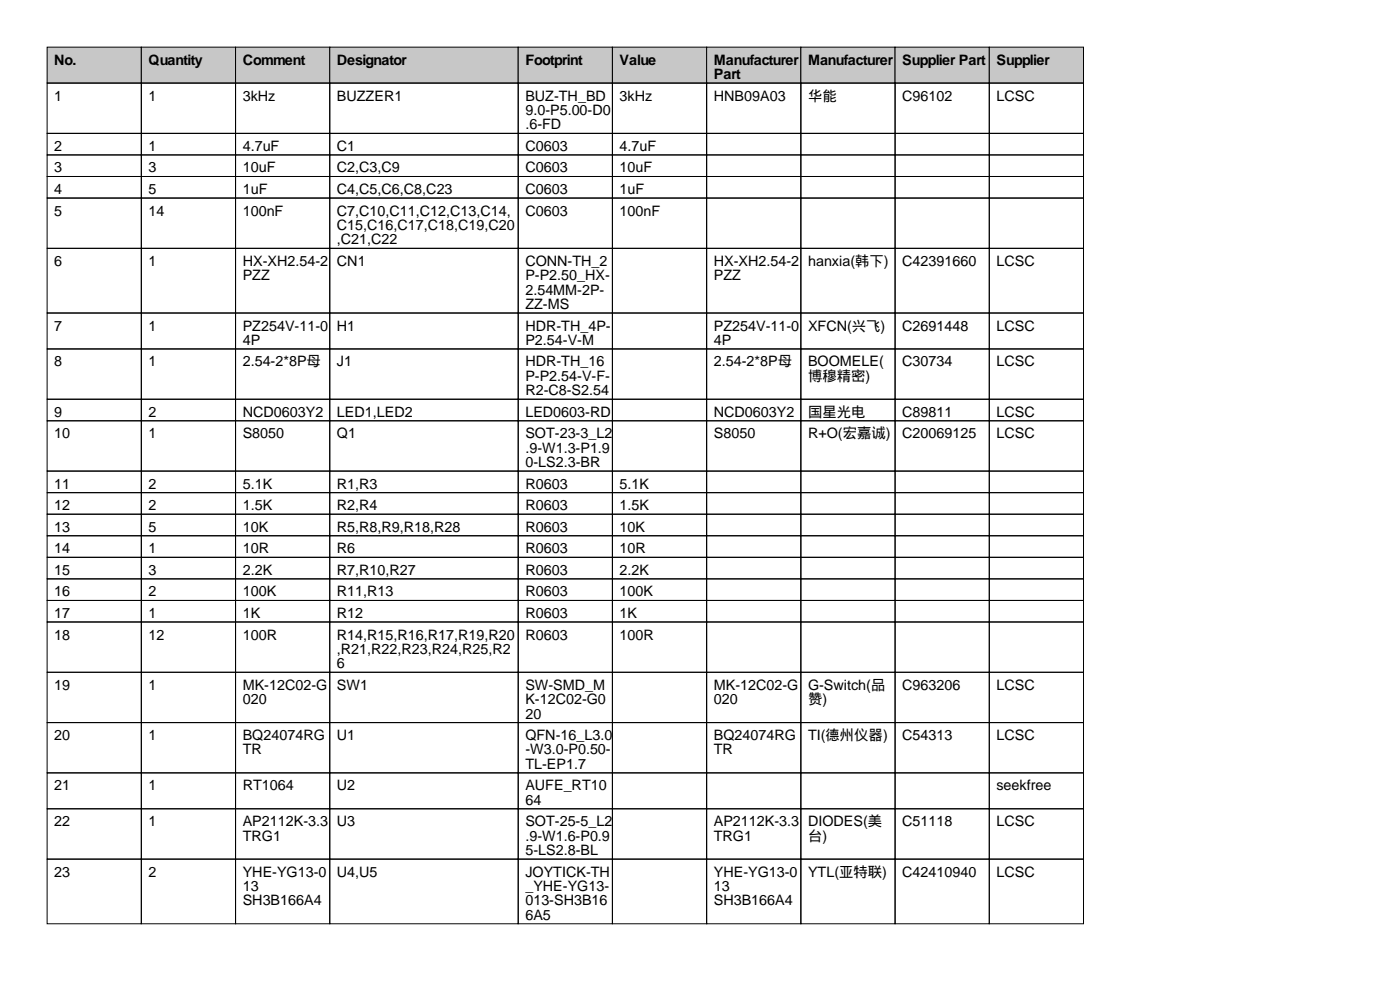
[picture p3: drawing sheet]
<svg xmlns="http://www.w3.org/2000/svg" width="297mm" height="210mm" viewBox="0 0 297 210" stroke-linecap="round" stroke-linejoin="round" font-family="sans-serif">
<defs><g id="words">
<g font-size="3">
<text x="11.5" y="13.7">No.</text>
<text x="31.5" y="13.7">Quantity</text>
<text x="51.5" y="13.7">Comment</text>
<text x="71.5" y="13.7">Designator</text>
<text x="111.5" y="13.7">Footprint</text>
<text x="131.5" y="13.7">Value</text>
<text x="151.5" y="13.7">Manufacturer</text>
<text x="151.5" y="16.8">Part</text>
<text x="171.5" y="13.7">Manufacturer</text>
<text x="191.5" y="13.7">Supplier Part</text>
<text x="211.5" y="13.7">Supplier</text>
<text x="11.5" y="21.3">1</text>
<text x="31.5" y="21.3">1</text>
<text x="51.5" y="21.3">3kHz</text>
<text x="71.5" y="21.3">BUZZER1</text>
<text x="111.5" y="21.3">BUZ-TH_BD</text>
<text x="131.5" y="21.3">3kHz</text>
<text x="151.5" y="21.3">HNB09A03</text>
<text x="171.5" y="21.3">华能</text>
<text x="191.5" y="21.3">C96102</text>
<text x="211.5" y="21.3">LCSC</text>
<text x="111.5" y="24.4">9.0-P5.00-D0</text>
<text x="111.5" y="27.4">.6-FD</text>
<text x="11.5" y="32">2</text>
<text x="31.5" y="32">1</text>
<text x="51.5" y="32">4.7uF</text>
<text x="71.5" y="32">C1</text>
<text x="111.5" y="32">C0603</text>
<text x="131.5" y="32">4.7uF</text>
<text x="11.5" y="36.6">3</text>
<text x="11.5" y="41.2">4</text>
<text x="31.5" y="36.6">3</text>
<text x="31.5" y="41.2">5</text>
<text x="51.5" y="36.6">10uF</text>
<text x="51.5" y="41.2">1uF</text>
<text x="71.5" y="36.6">C2,C3,C9</text>
<text x="71.5" y="41.2">C4,C5,C6,C8,C23</text>
<text x="111.5" y="36.6">C0603</text>
<text x="111.5" y="41.2">C0603</text>
<text x="131.5" y="36.6">10uF</text>
<text x="131.5" y="41.2">1uF</text>
<text x="11.5" y="45.7">5</text>
<text x="31.5" y="45.7">14</text>
<text x="51.5" y="45.7">100nF</text>
<text x="71.5" y="45.7">C7,C10,C11,C12,C13,C14,</text>
<text x="111.5" y="45.7">C0603</text>
<text x="131.5" y="45.7">100nF</text>
<text x="71.5" y="48.8">C15,C16,C17,C18,C19,C20</text>
<text x="71.5" y="51.8">,C21,C22</text>
<text x="11.5" y="56.4">6</text>
<text x="31.5" y="56.4">1</text>
<text x="51.5" y="56.4">HX-XH2.54-2</text>
<text x="51.5" y="59.4">PZZ</text>
<text x="71.5" y="56.4">CN1</text>
<text x="111.5" y="56.4">CONN-TH_2</text>
<text x="111.5" y="59.4">P-P2.50_HX-</text>
<text x="151.5" y="56.4">HX-XH2.54-2</text>
<text x="151.5" y="59.4">PZZ</text>
<text x="171.5" y="56.4">hanxia(韩下)</text>
<text x="191.5" y="56.4">C42391660</text>
<text x="211.5" y="56.4">LCSC</text>
<text x="111.5" y="62.5">2.54MM-2P-</text>
<text x="111.5" y="65.5">ZZ-MS</text>
<text x="11.5" y="70.1">7</text>
<text x="31.5" y="70.1">1</text>
<text x="51.5" y="70.1">PZ254V-11-0</text>
<text x="71.5" y="70.1">H1</text>
<text x="111.5" y="70.1">HDR-TH_4P-</text>
<text x="151.5" y="70.1">PZ254V-11-0</text>
<text x="171.5" y="70.1">XFCN(兴飞)</text>
<text x="191.5" y="70.1">C2691448</text>
<text x="211.5" y="70.1">LCSC</text>
<text x="11.5" y="77.7">8</text>
<text x="31.5" y="77.7">1</text>
<text x="51.5" y="73.2">4P</text>
<text x="51.5" y="77.7">2.54-2*8P母</text>
<text x="71.5" y="77.7">J1</text>
<text x="111.5" y="73.2">P2.54-V-M</text>
<text x="111.5" y="77.7">HDR-TH_16</text>
<text x="151.5" y="73.2">4P</text>
<text x="151.5" y="77.7">2.54-2*8P母</text>
<text x="171.5" y="77.7">BOOMELE(</text>
<text x="191.5" y="77.7">C30734</text>
<text x="211.5" y="77.7">LCSC</text>
<text x="111.5" y="80.8">P-P2.54-V-F-</text>
<text x="111.5" y="83.8">R2-C8-S2.54</text>
<text x="171.5" y="80.8">博穆精密)</text>
<text x="11.5" y="88.4">9</text>
<text x="31.5" y="88.4">2</text>
<text x="51.5" y="88.4">NCD0603Y2</text>
<text x="71.5" y="88.4">LED1,LED2</text>
<text x="111.5" y="88.4">LED0603-RD</text>
<text x="151.5" y="88.4">NCD0603Y2</text>
<text x="171.5" y="88.4">国星光电</text>
<text x="191.5" y="88.4">C89811</text>
<text x="211.5" y="88.4">LCSC</text>
<text x="11.5" y="93">10</text>
<text x="31.5" y="93">1</text>
<text x="51.5" y="93">S8050</text>
<text x="71.5" y="93">Q1</text>
<text x="111.5" y="93">SOT-23-3_L2</text>
<text x="151.5" y="93">S8050</text>
<text x="171.5" y="93">R+O(宏嘉诚)</text>
<text x="191.5" y="93">C20069125</text>
<text x="211.5" y="93">LCSC</text>
<text x="111.5" y="96">.9-W1.3-P1.9</text>
<text x="111.5" y="99.1">0-LS2.3-BR</text>
<text x="11.5" y="103.6">11</text>
<text x="31.5" y="103.6">2</text>
<text x="51.5" y="103.6">5.1K</text>
<text x="71.5" y="103.6">R1,R3</text>
<text x="111.5" y="103.6">R0603</text>
<text x="131.5" y="103.6">5.1K</text>
<text x="11.5" y="108.2">12</text>
<text x="11.5" y="112.8">13</text>
<text x="31.5" y="108.2">2</text>
<text x="31.5" y="112.8">5</text>
<text x="51.5" y="108.2">1.5K</text>
<text x="51.5" y="112.8">10K</text>
<text x="71.5" y="108.2">R2,R4</text>
<text x="71.5" y="112.8">R5,R8,R9,R18,R28</text>
<text x="111.5" y="108.2">R0603</text>
<text x="111.5" y="112.8">R0603</text>
<text x="131.5" y="108.2">1.5K</text>
<text x="131.5" y="112.8">10K</text>
<text x="11.5" y="117.4">14</text>
<text x="31.5" y="117.4">1</text>
<text x="51.5" y="117.4">10R</text>
<text x="71.5" y="117.4">R6</text>
<text x="111.5" y="117.4">R0603</text>
<text x="131.5" y="117.4">10R</text>
<text x="11.5" y="121.9">15</text>
<text x="31.5" y="121.9">3</text>
<text x="51.5" y="121.9">2.2K</text>
<text x="71.5" y="121.9">R7,R10,R27</text>
<text x="111.5" y="121.9">R0603</text>
<text x="131.5" y="121.9">2.2K</text>
<text x="11.5" y="126.5">16</text>
<text x="11.5" y="131.1">17</text>
<text x="31.5" y="126.5">2</text>
<text x="31.5" y="131.1">1</text>
<text x="51.5" y="126.5">100K</text>
<text x="51.5" y="131.1">1K</text>
<text x="71.5" y="126.5">R11,R13</text>
<text x="71.5" y="131.1">R12</text>
<text x="111.5" y="126.5">R0603</text>
<text x="111.5" y="131.1">R0603</text>
<text x="131.5" y="126.5">100K</text>
<text x="131.5" y="131.1">1K</text>
<text x="11.5" y="135.6">18</text>
<text x="31.5" y="135.6">12</text>
<text x="51.5" y="135.6">100R</text>
<text x="71.5" y="135.6">R14,R15,R16,R17,R19,R20</text>
<text x="111.5" y="135.6">R0603</text>
<text x="131.5" y="135.6">100R</text>
<text x="71.5" y="138.7">,R21,R22,R23,R24,R25,R2</text>
<text x="71.5" y="141.7">6</text>
<text x="11.5" y="146.3">19</text>
<text x="31.5" y="146.3">1</text>
<text x="51.5" y="146.3">MK-12C02-G</text>
<text x="51.5" y="149.4">020</text>
<text x="71.5" y="146.3">SW1</text>
<text x="111.5" y="146.3">SW-SMD_M</text>
<text x="111.5" y="149.4">K-12C02-G0</text>
<text x="151.5" y="146.3">MK-12C02-G</text>
<text x="151.5" y="149.4">020</text>
<text x="171.5" y="146.3">G-Switch(品</text>
<text x="171.5" y="149.4">赞)</text>
<text x="191.5" y="146.3">C963206</text>
<text x="211.5" y="146.3">LCSC</text>
<text x="111.5" y="152.4">20</text>
<text x="11.5" y="157">20</text>
<text x="31.5" y="157">1</text>
<text x="51.5" y="157">BQ24074RG</text>
<text x="51.5" y="160">TR</text>
<text x="71.5" y="157">U1</text>
<text x="111.5" y="157">QFN-16_L3.0</text>
<text x="111.5" y="160">-W3.0-P0.50-</text>
<text x="151.5" y="157">BQ24074RG</text>
<text x="151.5" y="160">TR</text>
<text x="171.5" y="157">TI(德州仪器)</text>
<text x="191.5" y="157">C54313</text>
<text x="211.5" y="157">LCSC</text>
<text x="11.5" y="167.6">21</text>
<text x="31.5" y="167.6">1</text>
<text x="51.5" y="167.6">RT1064</text>
<text x="71.5" y="167.6">U2</text>
<text x="111.5" y="163.1">TL-EP1.7</text>
<text x="111.5" y="167.6">AUFE_RT10</text>
<text x="211.5" y="167.6">seekfree</text>
<text x="111.5" y="170.7">64</text>
<text x="11.5" y="175.3">22</text>
<text x="31.5" y="175.3">1</text>
<text x="51.5" y="175.3">AP2112K-3.3</text>
<text x="51.5" y="178.3">TRG1</text>
<text x="71.5" y="175.3">U3</text>
<text x="111.5" y="175.3">SOT-25-5_L2</text>
<text x="111.5" y="178.3">.9-W1.6-P0.9</text>
<text x="151.5" y="175.3">AP2112K-3.3</text>
<text x="151.5" y="178.3">TRG1</text>
<text x="171.5" y="175.3">DIODES(美</text>
<text x="171.5" y="178.3">台)</text>
<text x="191.5" y="175.3">C51118</text>
<text x="211.5" y="175.3">LCSC</text>
<text x="11.5" y="185.9">23</text>
<text x="31.5" y="185.9">2</text>
<text x="51.5" y="185.9">YHE-YG13-0</text>
<text x="71.5" y="185.9">U4,U5</text>
<text x="111.5" y="181.4">5-LS2.8-BL</text>
<text x="111.5" y="185.9">JOYTICK-TH</text>
<text x="151.5" y="185.9">YHE-YG13-0</text>
<text x="171.5" y="185.9">YTL(亚特联)</text>
<text x="191.5" y="185.9">C42410940</text>
<text x="211.5" y="185.9">LCSC</text>
<text x="51.5" y="189">13</text>
<text x="111.5" y="189">_YHE-YG13-</text>
<text x="151.5" y="189">13</text>
<text x="51.5" y="192">SH3B166A4</text>
<text x="111.5" y="192">013-SH3B16</text>
<text x="111.5" y="195.1">6A5</text>
<text x="151.5" y="192">SH3B166A4</text>
</g>
</g></defs>
<g fill="#c7c7c7" stroke="#000" stroke-width=".21">
<path d="M10 10h20v7.6h-20z"/>
<path d="M30 10h20v7.6h-20z"/>
<path d="M50 10h20v7.6h-20z"/>
<path d="M70 10h40v7.6h-40z"/>
<path d="M110 10h20v7.6h-20z"/>
<path d="M130 10h20v7.6h-20z"/>
<path d="M150 10h20v7.6h-20z"/>
<path d="M170 10h20v7.6h-20z"/>
<path d="M190 10h20v7.6h-20z"/>
<path d="M210 10h20v7.6h-20z"/>
</g>
<g fill="none" stroke="#000" stroke-width=".21">
<path d="M10 17.6h20v10.7h-20zM30 17.6h20v10.7h-20zM50 17.6h20v10.7h-20zM70 17.6h40v10.7h-40zM110 17.6h20v10.7h-20zM130 17.6h20v10.7h-20zM150 17.6h20v10.7h-20zM170 17.6h20v10.7h-20zM190 17.6h20v10.7h-20zM210 17.6h20v10.7h-20zM10 28.3h20v4.6h-20zM10 32.9h20v4.5h-20z"/>
<path d="M10 37.4h20v4.6h-20zM30 28.3h20v4.6h-20zM30 32.9h20v4.5h-20zM30 37.4h20v4.6h-20zM50 28.3h20v4.6h-20zM50 32.9h20v4.5h-20zM50 37.4h20v4.6h-20zM70 28.3h40v4.6h-40zM70 32.9h40v4.5h-40zM70 37.4h40v4.6h-40zM110 28.3h20v4.6h-20zM110 32.9h20v4.5h-20z"/>
<path d="M110 37.4h20v4.6h-20zM130 28.3h20v4.6h-20zM130 32.9h20v4.5h-20zM130 37.4h20v4.6h-20zM150 28.3h20v4.6h-20zM150 32.9h20v4.5h-20zM150 37.4h20v4.6h-20zM170 28.3h20v4.6h-20zM170 32.9h20v4.5h-20zM170 37.4h20v4.6h-20zM190 28.3h20v4.6h-20zM190 32.9h20v4.5h-20z"/>
<path d="M190 37.4h20v4.6h-20zM210 28.3h20v4.6h-20zM210 32.9h20v4.5h-20zM210 37.4h20v4.6h-20zM10 42h20v10.7h-20zM10 52.7h20v13.7h-20zM30 42h20v10.7h-20zM30 52.7h20v13.7h-20zM50 42h20v10.7h-20zM50 52.7h20v13.7h-20zM70 42h40v10.7h-40zM70 52.7h40v13.7h-40z"/>
<path d="M110 42h20v10.7h-20zM110 52.7h20v13.7h-20zM130 42h20v10.7h-20zM130 52.7h20v13.7h-20zM150 42h20v10.7h-20zM150 52.7h20v13.7h-20zM170 42h20v10.7h-20zM170 52.7h20v13.7h-20zM190 42h20v10.7h-20zM190 52.7h20v13.7h-20zM210 42h20v10.7h-20zM210 52.7h20v13.7h-20z"/>
<path d="M10 66.4h20v7.6h-20zM10 74h20v10.7h-20zM30 66.4h20v7.6h-20zM30 74h20v10.7h-20zM50 66.4h20v7.6h-20zM50 74h20v10.7h-20zM70 66.4h40v7.6h-40zM70 74h40v10.7h-40zM110 66.4h20v7.6h-20zM110 74h20v10.7h-20zM130 66.4h20v7.6h-20zM130 74h20v10.7h-20z"/>
<path d="M150 66.4h20v7.6h-20zM150 74h20v10.7h-20zM170 66.4h20v7.6h-20zM170 74h20v10.7h-20zM190 66.4h20v7.6h-20zM190 74h20v10.7h-20zM210 66.4h20v7.6h-20zM210 74h20v10.7h-20zM10 84.7h20v4.5h-20zM10 89.2h20v10.7h-20zM10 99.9h20v4.6h-20zM30 84.7h20v4.5h-20z"/>
<path d="M30 89.2h20v10.7h-20zM30 99.9h20v4.6h-20zM50 84.7h20v4.5h-20zM50 89.2h20v10.7h-20zM50 99.9h20v4.6h-20zM70 84.7h40v4.5h-40zM70 89.2h40v10.7h-40zM70 99.9h40v4.6h-40zM110 84.7h20v4.5h-20zM110 89.2h20v10.7h-20zM110 99.9h20v4.6h-20zM130 84.7h20v4.5h-20z"/>
<path d="M130 89.2h20v10.7h-20zM130 99.9h20v4.6h-20zM150 84.7h20v4.5h-20zM150 89.2h20v10.7h-20zM150 99.9h20v4.6h-20zM170 84.7h20v4.5h-20zM170 89.2h20v10.7h-20zM170 99.9h20v4.6h-20zM190 84.7h20v4.5h-20zM190 89.2h20v10.7h-20zM190 99.9h20v4.6h-20zM210 84.7h20v4.5h-20z"/>
<path d="M210 89.2h20v10.7h-20zM210 99.9h20v4.6h-20zM10 104.5h20v4.6h-20zM10 109.1h20v4.5h-20zM10 113.6h20v4.6h-20zM10 118.2h20v4.6h-20zM30 104.5h20v4.6h-20zM30 109.1h20v4.5h-20zM30 113.6h20v4.6h-20zM30 118.2h20v4.6h-20zM50 104.5h20v4.6h-20zM50 109.1h20v4.5h-20z"/>
<path d="M50 113.6h20v4.6h-20zM50 118.2h20v4.6h-20zM70 104.5h40v4.6h-40zM70 109.1h40v4.5h-40zM70 113.6h40v4.6h-40zM70 118.2h40v4.6h-40zM110 104.5h20v4.6h-20zM110 109.1h20v4.5h-20zM110 113.6h20v4.6h-20zM110 118.2h20v4.6h-20zM130 104.5h20v4.6h-20zM130 109.1h20v4.5h-20z"/>
<path d="M130 113.6h20v4.6h-20zM130 118.2h20v4.6h-20zM150 104.5h20v4.6h-20zM150 109.1h20v4.5h-20zM150 113.6h20v4.6h-20zM150 118.2h20v4.6h-20zM170 104.5h20v4.6h-20zM170 109.1h20v4.5h-20zM170 113.6h20v4.6h-20zM170 118.2h20v4.6h-20zM190 104.5h20v4.6h-20zM190 109.1h20v4.5h-20z"/>
<path d="M190 113.6h20v4.6h-20zM190 118.2h20v4.6h-20zM210 104.5h20v4.6h-20zM210 109.1h20v4.5h-20zM210 113.6h20v4.6h-20zM210 118.2h20v4.6h-20zM10 122.8h20v4.5h-20zM10 127.3h20v4.6h-20zM10 131.9h20v10.7h-20zM30 122.8h20v4.5h-20zM30 127.3h20v4.6h-20zM30 131.9h20v10.7h-20z"/>
<path d="M50 122.8h20v4.5h-20zM50 127.3h20v4.6h-20zM50 131.9h20v10.7h-20zM70 122.8h40v4.5h-40zM70 127.3h40v4.6h-40zM70 131.9h40v10.7h-40zM110 122.8h20v4.5h-20zM110 127.3h20v4.6h-20zM110 131.9h20v10.7h-20zM130 122.8h20v4.5h-20zM130 127.3h20v4.6h-20zM130 131.9h20v10.7h-20z"/>
<path d="M150 122.8h20v4.5h-20zM150 127.3h20v4.6h-20zM150 131.9h20v10.7h-20zM170 122.8h20v4.5h-20zM170 127.3h20v4.6h-20zM170 131.9h20v10.7h-20zM190 122.8h20v4.5h-20zM190 127.3h20v4.6h-20zM190 131.9h20v10.7h-20zM210 122.8h20v4.5h-20zM210 127.3h20v4.6h-20zM210 131.9h20v10.7h-20z"/>
<path d="M10 142.6h20v10.7h-20zM10 153.3h20v10.6h-20zM30 142.6h20v10.7h-20zM30 153.3h20v10.6h-20zM50 142.6h20v10.7h-20zM50 153.3h20v10.6h-20zM70 142.6h40v10.7h-40zM70 153.3h40v10.6h-40zM110 142.6h20v10.7h-20zM110 153.3h20v10.6h-20zM130 142.6h20v10.7h-20zM130 153.3h20v10.6h-20z"/>
<path d="M150 142.6h20v10.7h-20zM150 153.3h20v10.6h-20zM170 142.6h20v10.7h-20zM170 153.3h20v10.6h-20zM190 142.6h20v10.7h-20zM190 153.3h20v10.6h-20zM210 142.6h20v10.7h-20zM210 153.3h20v10.6h-20zM10 163.9h20v7.6h-20zM10 171.5h20v10.7h-20zM30 163.9h20v7.6h-20zM30 171.5h20v10.7h-20z"/>
<path d="M50 163.9h20v7.6h-20zM50 171.5h20v10.7h-20zM70 163.9h40v7.6h-40zM70 171.5h40v10.7h-40zM110 163.9h20v7.6h-20zM110 171.5h20v10.7h-20zM130 163.9h20v7.6h-20zM130 171.5h20v10.7h-20zM150 163.9h20v7.6h-20zM150 171.5h20v10.7h-20zM170 163.9h20v7.6h-20zM170 171.5h20v10.7h-20z"/>
<path d="M190 163.9h20v7.6h-20zM190 171.5h20v10.7h-20zM210 163.9h20v7.6h-20zM210 171.5h20v10.7h-20zM10 182.2h20v13.7h-20zM30 182.2h20v13.7h-20zM50 182.2h20v13.7h-20zM70 182.2h40v13.7h-40zM110 182.2h20v13.7h-20zM130 182.2h20v13.7h-20zM150 182.2h20v13.7h-20zM170 182.2h20v13.7h-20z"/>
<path d="M190 182.2h20v13.7h-20zM210 182.2h20v13.7h-20z"/>
</g>
<use href="#words"/>
</svg>
